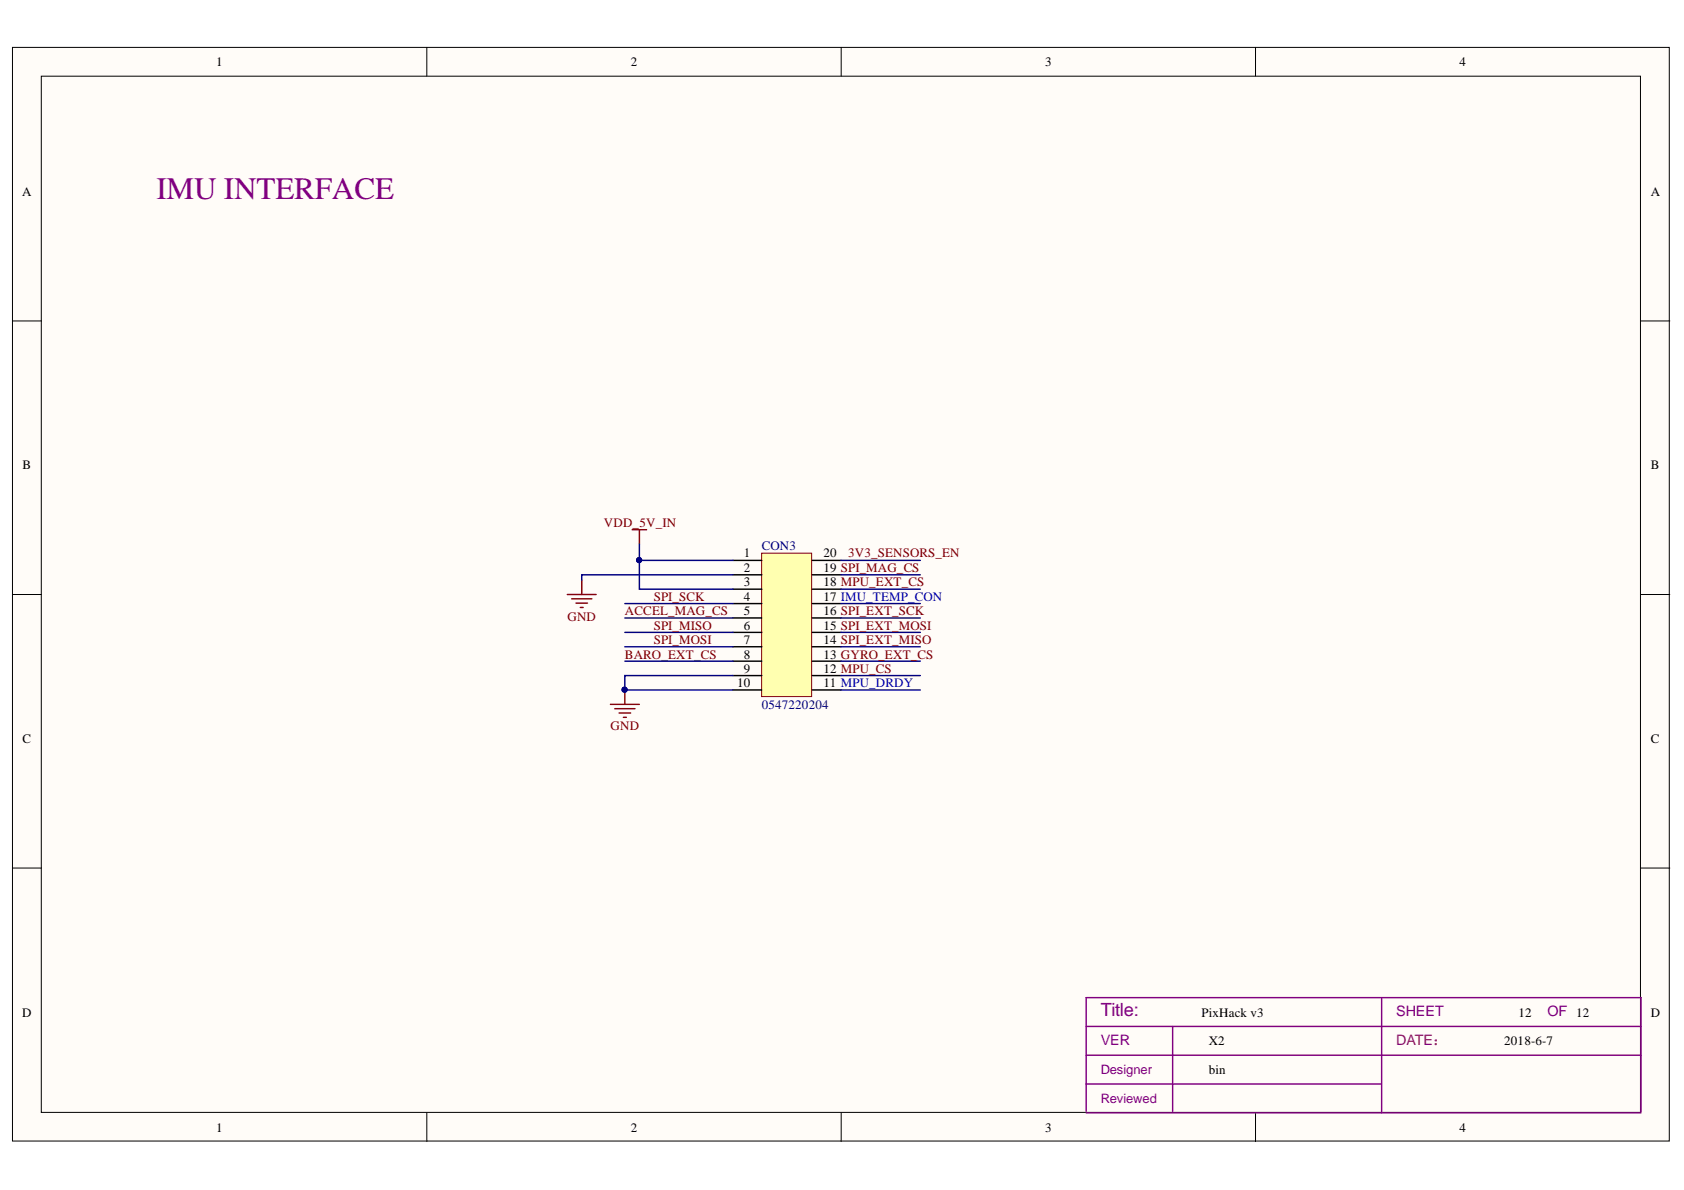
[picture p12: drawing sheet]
<svg xmlns="http://www.w3.org/2000/svg" width="297mm" height="210mm" viewBox="0 0 297 210" stroke-linecap="round" stroke-linejoin="round" font-family="sans-serif">
<defs><g id="words">
<text font-size="5.5" fill="#800080" x="27.6" y="35.1">IMU INTERFACE</text>
<text font-size="3.2" fill="#7d0089" x="194.2" y="179.1">Title:</text>
<g font-size="2.5" fill="#800080">
<text x="246.3" y="179.2">SHEET</text>
<text x="272.9" y="179.2">OF 12</text>
<text x="194.2" y="184.3">VER</text>
</g>
<text font-size="2.5" fill="#a1006a" x="246.3" y="184.3">DATE：</text>
<g font-size="2.3">
<text x="38.2" y="11.7">1</text>
<text x="111.3" y="11.7">2</text>
<text x="184.4" y="11.7">3</text>
<text x="257.5" y="11.7">4</text>
<text x="3.9" y="34.5">A</text>
<text x="291.2" y="34.5">A</text>
<text x="4" y="82.8">B</text>
<text x="291.2" y="82.8">B</text>
<text x="131.2" y="98.3">1</text>
<text x="131.2" y="100.9">2</text>
<text x="145.3" y="100.9">19 SPI_MAG_CS</text>
<text x="145.3" y="98.3">20</text>
<text x="131.2" y="103.4">3</text>
<text x="131.2" y="105.9">4</text>
<text x="145.3" y="105.9">17 IMU_TEMP_CON</text>
<text x="145.3" y="103.4">18 MPU_EXT_CS</text>
<text x="131.2" y="108.5">5</text>
<text x="131.2" y="111.1">6</text>
<text x="131.2" y="113.6">7</text>
<text x="145.3" y="113.6">14 SPI_EXT_MISO</text>
<text x="145.3" y="111.1">15 SPI_EXT_MOSI</text>
<text x="145.3" y="108.5">16 SPI_EXT_SCK</text>
<text x="131.2" y="116.2">8</text>
<text x="131.2" y="118.7">9</text>
<text x="145.3" y="118.7">12 MPU_CS</text>
<text x="145.3" y="116.2">13 GYRO_EXT_CS</text>
<text x="130" y="121.2">10</text>
<text x="145.3" y="121.2">11 MPU_DRDY</text>
<text x="4" y="131">C</text>
<text x="291.2" y="131">C</text>
<text x="3.9" y="179.3">D</text>
<text x="211.9" y="179.3">PixHack v3</text>
<text x="267.9" y="179.3">12</text>
<text x="291.2" y="179.3">D</text>
<text x="213.2" y="184.4">X2</text>
<text x="265.3" y="184.4">2018-6-7</text>
<text x="213.2" y="189.4">bin</text>
<text x="38.2" y="199.6">1</text>
<text x="111.3" y="199.6">2</text>
<text x="184.4" y="199.6">3</text>
<text x="257.5" y="199.6">4</text>
</g>
<g font-size="2.3" fill="#800000">
<text x="106.5" y="92.9">VDD_5V_IN</text>
<text x="149.6" y="98.3">3V3_SENSORS_EN</text>
<text x="115.3" y="105.9">SPI_SCK</text>
<text x="100.1" y="109.5">GND</text>
<text x="110.2" y="108.5">ACCEL_MAG_CS</text>
<text x="115.3" y="111.1">SPI_MISO</text>
<text x="115.3" y="113.6">SPI_MOSI</text>
<text x="110.2" y="116.2">BARO_EXT_CS</text>
<text x="107.7" y="128.8">GND</text>
</g>
<g font-size="2.3" fill="#000080">
<text x="134.4" y="97.1">CON3</text>
<text x="134.4" y="125">0547220204</text>
</g>
<g font-size="2.3" fill="#800080">
<text x="194.2" y="189.4">Designer</text>
<text x="194.2" y="194.5">Reviewed</text>
</g>
</g></defs>
<g fill="#fffcf8" stroke="#000" stroke-width=".18">
<path d="M2.2 8.4h292.2v192.9h-292.2z"/>
<path d="M7.3 13.4h282.1v182.8h-282.1z"/>
</g>
<path d="M75.3 8.4v5M148.4 8.4v5M221.5 8.4v5M2.2 56.6h5.1M289.5 56.6h5M2.2 104.9h5.1M289.5 104.9h5M2.2 153.1h5.1M289.5 153.1h5M75.3 196.3v5.1M148.4 196.3v5.1M221.5 196.3v5.1" fill="none" stroke="#000" stroke-width=".18"/>
<path d="M243.7 176v20.3M191.6 196v-20h97.9v20M191.6 181.1h97.9M191.6 191.2h52.1M191.6 186.1h97.9M191.6 196.3h97.9M206.8 181.1v14.9" fill="none" stroke="#800080" stroke-width=".25"/>
<path d="M107.7 124.2h5.1M108.4 125h3.6M109.2 125.8h2M110 126.5h.5M110.2 121.7v2.5" fill="none" stroke="#800000" stroke-width=".25"/>
<circle cx="110.2" cy="121.7" r=".46" fill="#000080" stroke="#000080" stroke-width=".18"/>
<path d="M134.3 97.6h8.9v25.3h-8.9z" fill="#ffffb0" stroke="#800000" stroke-width=".18"/>
<g fill="none" stroke="#000" stroke-width=".25">
<path d="M129.3 98.8h5.1M143.3 98.8h5M129.3 101.4h5.1M129.3 103.9h5.1M129.3 106.5h5.1M129.3 109h5.1M129.3 111.5h5.1M129.3 114.1h5.1M129.3 116.6h5.1M129.3 119.2h5.1M143.3 101.4h5M143.3 103.9h5"/>
<path d="M143.3 106.5h5M143.3 109h5M143.3 111.5h5M143.3 114.1h5M143.3 116.6h5M143.3 119.2h5M129.3 121.7h5.1M143.3 121.7h5"/>
</g>
<g fill="none" stroke="#000080" stroke-width=".25">
<path d="M112.8 96v2.8h16.5M112.8 98.8v5.1h16.5M148.3 98.8h14M110.2 106.5h19.1M110.2 109h19.1M110.2 111.5h19.1M110.2 114.1h19.1M110.2 116.6h19.1M129.3 119.2h-19.1v2.5h19.1M129.3 101.4h-26.7v.9M148.3 101.4h14M148.3 103.9h14"/>
<path d="M148.3 106.5h14M148.3 109h14M148.3 111.5h14M148.3 114.1h14M148.3 116.6h14M148.3 119.2h14M148.3 121.7h14"/>
</g>
<path d="M111.5 93.4h2.6M112.8 93.4v2.6M100.1 104.9h5.1M100.8 105.6h3.6M101.6 106.4h2M102.4 107.2h.5M102.6 102.3v2.6" fill="none" stroke="#800000" stroke-width=".25"/>
<g fill="#000080" stroke="#000080" stroke-width=".18">
<circle cx="110.2" cy="121.7" r=".46"/>
<circle cx="112.7" cy="98.8" r=".46"/>
</g>
<use href="#words"/>
</svg>
